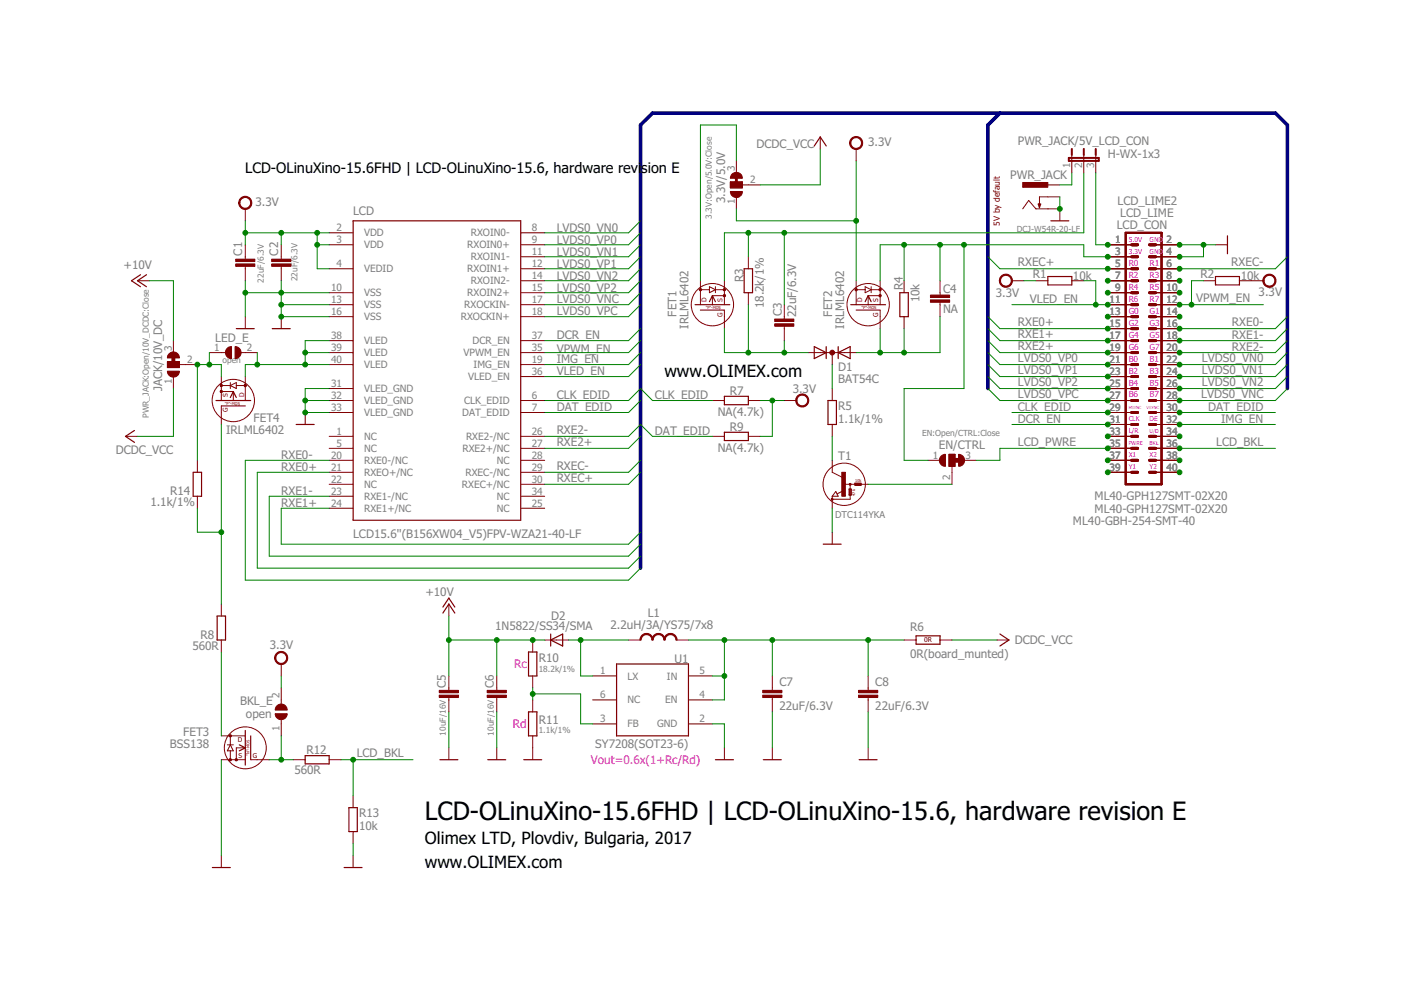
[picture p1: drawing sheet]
<svg xmlns="http://www.w3.org/2000/svg" width="297mm" height="210mm" viewBox="0 0 297 210" stroke-linecap="round" stroke-linejoin="round" font-family="sans-serif">
<defs><g id="words">
<text font-size="5.4" x="90.1" y="173.8">LCD-OLinuXino-15.6FHD | LCD-OLinuXino-15.6, hardware revision E</text>
<g font-size="3.6">
<text x="140.9" y="79.8">www.OLIMEX.com</text>
<text x="90.1" y="178.9">Olimex LTD, Plovdiv, Bulgaria, 2017</text>
<text x="90.1" y="183.9">www.OLIMEX.com</text>
</g>
<g font-size="3.1">
<text x="52" y="36.7">LCD-OLinuXino-15.6FHD | LCD-OLinuXino-15.6, hardware revi</text>
<text x="136" y="36.7">sion E</text>
</g>
<g font-size="2.5" fill="#808080">
<text x="160.4" y="31.5">DCDC_VCC</text>
<text x="184.1" y="31">3.3V</text>
<text x="215.8" y="30.8">PWR_JACK/5V_LCD_CON</text>
<text x="234.9" y="33.5">H-WX-1x3</text>
<text x="214.2" y="37.9">PWR_JACK</text>
<text x="54.2" y="43.7">3.3V</text>
<text x="74.9" y="45.6">LCD</text>
<text x="153.7" y="43.1" transform="rotate(-90 153.7 43.1)">3.3V/5.0V</text>
<text x="236.9" y="43.4">LCD_LIME2</text>
<text x="237.5" y="45.9">LCD_LIME</text>
<text x="118" y="51.6">LVDS0_VP0</text>
<text x="118" y="49.1">LVDS0_VN0</text>
<text x="236.8" y="48.5">LCD_CON</text>
<text x="26.2" y="57">+10V</text>
<text x="51.4" y="54.2" transform="rotate(-90 51.4 54.2)">C1</text>
<text x="59" y="54.2" transform="rotate(-90 59 54.2)">C2</text>
<text x="118" y="56.7">LVDS0_VP1</text>
<text x="118" y="54.2">LVDS0_VN1</text>
<text x="118" y="59.3">LVDS0_VN2</text>
<text x="157.6" y="59.8" transform="rotate(-90 157.6 59.8)">R3</text>
<text x="215.8" y="56.5">RXEC+</text>
<text x="219" y="59">R1</text>
<text x="227.5" y="59.3">10k</text>
<text x="254.6" y="59">R2</text>
<text x="261.1" y="56.5">RXEC-</text>
<text x="263" y="59.3">10k</text>
<text x="118" y="61.8">LVDS0_VP2</text>
<text x="118" y="64.3">LVDS0_VNC</text>
<text x="162" y="65.4" transform="rotate(-90 162 65.4)">18.2k/1%</text>
<text x="191.4" y="61.6" transform="rotate(-90 191.4 61.6)">R4</text>
<text x="195" y="64.1" transform="rotate(-90 195 64.1)">10k</text>
<text x="199.9" y="62.1">C4</text>
<text x="211.1" y="62.9">3.3V</text>
<text x="218.3" y="64.3">VLED_EN</text>
<text x="253.6" y="64.1">VPWM_EN</text>
<text x="266.9" y="62.7">3.3V</text>
<text x="118" y="66.9">LVDS0_VPC</text>
<text x="118" y="72">DCR_EN</text>
<text x="143.4" y="67.1" transform="rotate(-90 143.4 67.1)">FET1</text>
<text x="146" y="69.7" transform="rotate(-90 146 69.7)">IRLML6402</text>
<text x="165.8" y="67" transform="rotate(-90 165.8 67)">C3</text>
<text x="168.8" y="67.3" transform="rotate(-90 168.8 67.3)">22uF/6.3V</text>
<text x="176.4" y="67.1" transform="rotate(-90 176.4 67.1)">FET2</text>
<text x="179" y="69.7" transform="rotate(-90 179 69.7)">IRLML6402</text>
<text x="199.9" y="66.4">NA</text>
<text x="215.8" y="69.2">RXE0+</text>
<text x="215.8" y="71.7">RXE1+</text>
<text x="261.2" y="69.2">RXE0-</text>
<text x="261.2" y="72">RXE1-</text>
<text x="45.7" y="72.5">LED_E</text>
<text x="118" y="77">IMG_EN</text>
<text x="118" y="74.8">VPWM_EN</text>
<text x="215.8" y="76.8">LVDS0_VP0</text>
<text x="215.8" y="74.2">RXE2+</text>
<text x="254.8" y="76.8">LVDS0_VN0</text>
<text x="261.2" y="74.5">RXE2-</text>
<text x="34.4" y="83" transform="rotate(-90 34.4 83)">JACK/10V_DC</text>
<text x="118" y="79.6">VLED_EN</text>
<text x="154.8" y="83.7">R7</text>
<text x="168.1" y="83.3">3.3V</text>
<text x="177.7" y="81.1">BAT54C</text>
<text x="177.7" y="78.6">D1</text>
<text x="215.8" y="79.3">LVDS0_VP1</text>
<text x="215.8" y="81.9">LVDS0_VP2</text>
<text x="254.8" y="79.3">LVDS0_VN1</text>
<text x="254.8" y="81.9">LVDS0_VN2</text>
<text x="53.8" y="89.5">FET4</text>
<text x="118" y="84.7">CLK_EDID</text>
<text x="118" y="87.2">DAT_EDID</text>
<text x="138.9" y="84.7">CLK_EDID</text>
<text x="152.2" y="88.2">NA(4.7k)</text>
<text x="177.7" y="89.7">1.1k/1%</text>
<text x="177.7" y="86.9">R5</text>
<text x="215.8" y="84.4">LVDS0_VPC</text>
<text x="215.8" y="87.2">CLK_EDID</text>
<text x="215.8" y="89.7">DCR_EN</text>
<text x="254.7" y="84.4">LVDS0_VNC</text>
<text x="256.1" y="87.2">DAT_EDID</text>
<text x="258.9" y="89.7">IMG_EN</text>
<text x="47.9" y="92">IRLML6402</text>
<text x="118" y="92">RXE2-</text>
<text x="118" y="94.6">RXE2+</text>
<text x="138.9" y="92.3">DAT_EDID</text>
<text x="152.2" y="95.8">NA(4.7k)</text>
<text x="154.8" y="91.3">R9</text>
<text x="199" y="95.2">EN/CTRL</text>
<text x="215.8" y="94.6">LCD_PWRE</text>
<text x="257.9" y="94.6">LCD_BKL</text>
<text x="24.5" y="96.2">DCDC_VCC</text>
<text x="59.6" y="97.4">RXE0-</text>
<text x="59.6" y="99.9">RXE0+</text>
<text x="118" y="99.6">RXEC-</text>
<text x="177.7" y="97.6">T1</text>
<text x="31.9" y="107.3">1.1k/1%</text>
<text x="36.1" y="105">R14</text>
<text x="59.6" y="105">RXE1-</text>
<text x="59.6" y="107.5">RXE1+</text>
<text x="118" y="102.2">RXEC+</text>
<text x="232.1" y="106">ML40-GPH127SMT-02X20</text>
<text x="227.5" y="111.3">ML40-GBH-254-SMT-40</text>
<text x="232.1" y="108.8">ML40-GPH127SMT-02X20</text>
<text x="74.9" y="114.1">LCD15.6''(B156XW04_V5)FPV-WZA21-40-LF</text>
<text x="90.2" y="126.3">+10V</text>
<text x="116.9" y="131.4">D2</text>
<text x="137.3" y="130.9">L1</text>
<text x="40.8" y="137.7">560R</text>
<text x="42.5" y="135.5">R8</text>
<text x="57.2" y="137.6">3.3V</text>
<text x="105" y="133.7">1N5822/SS34/SMA</text>
<text x="129.5" y="133.4">2.2uH/3A/YS75/7x8</text>
<text x="193" y="133.8">R6</text>
<text x="215.2" y="136.6">DCDC_VCC</text>
<text x="114.2" y="140.4">R10</text>
<text x="143" y="140.5">U1</text>
<text x="193" y="139.5">0R(board_munted)</text>
<text x="50.9" y="149.4">BKL_E</text>
<text x="94.5" y="145.9" transform="rotate(-90 94.5 145.9)">C5</text>
<text x="104.7" y="145.9" transform="rotate(-90 104.7 145.9)">C6</text>
<text x="165.3" y="145.5">C7</text>
<text x="185.6" y="145.5">C8</text>
<text x="52.1" y="152.2">open</text>
<text x="114.2" y="153.5">R11</text>
<text x="165.3" y="150.6">22uF/6.3V</text>
<text x="185.6" y="150.6">22uF/6.3V</text>
<text x="36" y="158.5">BSS138</text>
<text x="38.9" y="156">FET3</text>
<text x="65" y="159.8">R12</text>
<text x="75.6" y="160.6">LCD_BKL</text>
<text x="126.2" y="158.5">SY7208(SOT23-6)</text>
<text x="62.4" y="164.1">560R</text>
<text x="76.1" y="173.3">R13</text>
<text x="76.1" y="176.1">10k</text>
</g>
<g font-size="2.5" fill="#f0f">
<text x="109" y="141.7">Rc</text>
<text x="108.8" y="154.4">Rd</text>
<text x="125.3" y="162">Vout=0.6x(1+Rc/Rd)</text>
</g>
<g font-size="2.1" fill="#808080">
<text x="226.9" y="35.6" transform="rotate(-90 226.9 35.6)">1</text>
<text x="229.4" y="35.6" transform="rotate(-90 229.4 35.6)">2</text>
<text x="232" y="35.6" transform="rotate(-90 232 35.6)">3</text>
<text x="155.8" y="36.3" transform="rotate(-90 155.8 36.3)">3</text>
<text x="159" y="38.9">2</text>
<text x="155.8" y="43.3" transform="rotate(-90 155.8 43.3)">1</text>
<text x="71.4" y="49">2</text>
<text x="71.4" y="51.5">3</text>
<text x="77.2" y="50.1">VDD</text>
<text x="77.2" y="52.7">VDD</text>
<text x="99.1" y="52.7">RXOIN0+</text>
<text x="99.8" y="50.1">RXOIN0-</text>
<text x="112.7" y="49">8</text>
<text x="112.7" y="51.5">9</text>
<text x="236.4" y="51.5">1</text>
<text x="247.4" y="51.5">2</text>
<text x="71.4" y="56.6">4</text>
<text x="77.2" y="57.7">VEDID</text>
<text x="99.1" y="57.7">RXOIN1+</text>
<text x="99.8" y="55.2">RXOIN1-</text>
<text x="112.7" y="54.1">11</text>
<text x="112.7" y="56.6">12</text>
<text x="112.7" y="59.2">14</text>
<text x="236.4" y="54.1">3</text>
<text x="236.4" y="56.6">5</text>
<text x="236.4" y="59.2">7</text>
<text x="247.4" y="54.1">4</text>
<text x="247.4" y="56.6">6</text>
<text x="247.4" y="59.2">8</text>
<text x="70.2" y="61.7">10</text>
<text x="70.2" y="64.2">13</text>
<text x="77.2" y="62.8">VSS</text>
<text x="77.2" y="65.4">VSS</text>
<text x="98.4" y="65.4">RXOCKIN-</text>
<text x="99.1" y="62.8">RXOIN2+</text>
<text x="99.8" y="60.3">RXOIN2-</text>
<text x="112.7" y="61.7">15</text>
<text x="112.7" y="64.2">17</text>
<text x="235.3" y="64.2">11</text>
<text x="236.4" y="61.7">9</text>
<text x="247.4" y="61.7">10</text>
<text x="247.4" y="64.2">12</text>
<text x="70.2" y="66.8">16</text>
<text x="70.2" y="71.9">38</text>
<text x="77.2" y="67.9">VSS</text>
<text x="97.7" y="67.9">RXOCKIN+</text>
<text x="112.7" y="66.8">18</text>
<text x="112.7" y="71.9">37</text>
<text x="235.3" y="66.8">13</text>
<text x="235.3" y="69.3">15</text>
<text x="235.3" y="71.9">17</text>
<text x="247.4" y="66.8">14</text>
<text x="247.4" y="69.3">16</text>
<text x="247.4" y="71.9">18</text>
<text x="36.4" y="74.4" transform="rotate(-90 36.4 74.4)">3</text>
<text x="39.7" y="76.9">2</text>
<text x="45.4" y="74.4">1</text>
<text x="52.4" y="74.4">2</text>
<text x="70.2" y="74.4">39</text>
<text x="70.2" y="76.9">40</text>
<text x="77.2" y="73">VLED</text>
<text x="77.2" y="75.5">VLED</text>
<text x="98.3" y="75.5">VPWM_EN</text>
<text x="100.2" y="73">DCR_EN</text>
<text x="112.7" y="76.9">19</text>
<text x="112.7" y="74.4">35</text>
<text x="235.3" y="74.4">19</text>
<text x="235.3" y="76.9">21</text>
<text x="247.4" y="74.4">20</text>
<text x="247.4" y="76.9">22</text>
<text x="36.4" y="81.4" transform="rotate(-90 36.4 81.4)">1</text>
<text x="70.2" y="82">31</text>
<text x="77.2" y="83.1">VLED_GND</text>
<text x="77.2" y="78.1">VLED</text>
<text x="99.3" y="80.6">VLED_EN</text>
<text x="100.4" y="78.1">IMG_EN</text>
<text x="112.7" y="79.5">36</text>
<text x="235.3" y="79.5">23</text>
<text x="235.3" y="82">25</text>
<text x="247.4" y="79.5">24</text>
<text x="247.4" y="82">26</text>
<text x="70.2" y="84.6">32</text>
<text x="70.2" y="87.1">33</text>
<text x="77.2" y="85.7">VLED_GND</text>
<text x="77.2" y="88.2">VLED_GND</text>
<text x="98" y="88.2">DAT_EDID</text>
<text x="98.4" y="85.7">CLK_EDID</text>
<text x="112.7" y="84.6">6</text>
<text x="112.7" y="87.1">7</text>
<text x="235.3" y="84.6">27</text>
<text x="235.3" y="87.1">29</text>
<text x="235.3" y="89.6">31</text>
<text x="247.4" y="84.6">28</text>
<text x="247.4" y="87.1">30</text>
<text x="247.4" y="89.6">32</text>
<text x="71.4" y="92.2">1</text>
<text x="71.4" y="94.7">5</text>
<text x="77.2" y="93.3">NC</text>
<text x="77.2" y="95.8">NC</text>
<text x="98" y="95.8">RXE2+/NC</text>
<text x="98.8" y="93.3">RXE2-/NC</text>
<text x="112.7" y="92.2">26</text>
<text x="112.7" y="94.7">27</text>
<text x="235.3" y="92.2">33</text>
<text x="235.3" y="94.7">35</text>
<text x="247.4" y="92.2">34</text>
<text x="247.4" y="94.7">36</text>
<text x="70.2" y="97.3">20</text>
<text x="70.2" y="99.8">21</text>
<text x="77.2" y="98.4">RXE0-/NC</text>
<text x="77.2" y="100.9">RXEO+/NC</text>
<text x="98.7" y="100.9">RXEC-/NC</text>
<text x="105.4" y="98.4">NC</text>
<text x="112.7" y="97.3">28</text>
<text x="112.7" y="99.8">29</text>
<text x="197.8" y="97.3">1</text>
<text x="201.5" y="101.7" transform="rotate(-90 201.5 101.7)">2</text>
<text x="204.7" y="97.3">3</text>
<text x="235.3" y="97.3">37</text>
<text x="235.3" y="99.8">39</text>
<text x="247.4" y="97.3">38</text>
<text x="247.4" y="99.8">40</text>
<text x="70.2" y="102.3">22</text>
<text x="70.2" y="104.9">23</text>
<text x="70.2" y="107.4">24</text>
<text x="77.2" y="103.4">NC</text>
<text x="77.2" y="106">RXE1-/NC</text>
<text x="97.9" y="103.4">RXEC+/NC</text>
<text x="105.4" y="106">NC</text>
<text x="112.7" y="107.4">25</text>
<text x="112.7" y="102.3">30</text>
<text x="112.7" y="104.9">34</text>
<text x="77.2" y="108.5">RXE1+/NC</text>
<text x="105.4" y="108.5">NC</text>
<text x="127.2" y="143">1</text>
<text x="148.3" y="143">5</text>
<text x="59.3" y="148" transform="rotate(-90 59.3 148)">2</text>
<text x="127.2" y="148">6</text>
<text x="133.1" y="144.1">LX</text>
<text x="133.1" y="149.2">NC</text>
<text x="141" y="149.2">EN</text>
<text x="141.4" y="144.1">IN</text>
<text x="148.3" y="148">4</text>
<text x="59.3" y="155" transform="rotate(-90 59.3 155)">1</text>
<text x="127.2" y="153.1">3</text>
<text x="133.1" y="154.2">FB</text>
<text x="139.3" y="154.2">GND</text>
<text x="148.3" y="153.1">2</text>
</g>
<text font-size="2" fill="#808080" x="177.1" y="109.8">DTC114YKA</text>
<g font-size="1.8" fill="#808080">
<text x="150.9" y="46.4" transform="rotate(-90 150.9 46.4)">3.3V:Open/5.0V:Close</text>
<text x="215.6" y="49.1">DCJ-W54R-20-LF</text>
<text x="55.9" y="59.9" transform="rotate(-90 55.9 59.9)">22uF/6.3V</text>
<text x="63" y="59.6" transform="rotate(-90 63 59.6)">22uF/6.3V</text>
<text x="47.2" y="77">open</text>
<text x="31.6" y="88.6" transform="rotate(-90 31.6 88.6)">PWR_JACK:Open/10V_DCDC:Close</text>
<text x="195.5" y="92.4">EN:Open/CTRL:Close</text>
<text x="114.2" y="142.4">18.2k/1%</text>
<text x="94.5" y="155.9" transform="rotate(-90 94.5 155.9)">10uF/16V</text>
<text x="104.7" y="155.9" transform="rotate(-90 104.7 155.9)">10uF/16V</text>
<text x="114.2" y="155.4">1.1k/1%</text>
</g>
<text font-size="1.8" fill="#800000" x="212" y="47.8" transform="rotate(-90 212 47.8)">5V by default</text>
<g font-size="1.8" fill="#f0f">
<text x="239.3" y="56.3">R0</text>
<text x="239.3" y="58.9">R2</text>
<text x="243.7" y="56.3">R1</text>
<text x="243.7" y="58.9">R3</text>
<text x="239.3" y="61.4">R4</text>
<text x="239.3" y="64">R6</text>
<text x="243.7" y="61.4">R5</text>
<text x="243.7" y="64">R7</text>
<text x="239.3" y="66.5">G0</text>
<text x="239.3" y="69">G2</text>
<text x="239.3" y="71.6">G4</text>
<text x="243.7" y="66.5">G1</text>
<text x="243.7" y="69">G3</text>
<text x="243.7" y="71.6">G5</text>
<text x="239.3" y="74.1">G6</text>
<text x="239.3" y="76.7">B0</text>
<text x="243.7" y="74.1">G7</text>
<text x="243.7" y="76.7">B1</text>
<text x="239.3" y="79.2">B2</text>
<text x="239.3" y="81.7">B4</text>
<text x="243.7" y="79.2">B3</text>
<text x="243.7" y="81.7">B5</text>
<text x="239.3" y="84.3">B6</text>
<text x="243.7" y="84.3">B7</text>
</g>
<g font-size="1.4" fill="#f0f">
<text x="239.3" y="53.8">3.3V</text>
<text x="239.3" y="51.3">5.0V</text>
<text x="243.7" y="53.8">GND</text>
<text x="243.7" y="51.3">GND</text>
<text x="239.3" y="89.4">CLK</text>
<text x="243.7" y="89.4">DE</text>
<text x="239.3" y="91.9">L/R</text>
<text x="239.3" y="97">X1</text>
<text x="239.3" y="99.5">Y1</text>
<text x="243.7" y="97">X2</text>
<text x="243.7" y="99.5">Y2</text>
</g>
<g font-size="1.4" fill="#800000">
<text x="149.8" y="64" transform="rotate(-90 149.8 64)">D</text>
<text x="153.2" y="64" transform="rotate(-90 153.2 64)">S</text>
<text x="182.8" y="64" transform="rotate(-90 182.8 64)">D</text>
<text x="186.2" y="64" transform="rotate(-90 186.2 64)">S</text>
<text x="153.2" y="67.1" transform="rotate(-90 153.2 67.1)">G</text>
<text x="186.2" y="67.1" transform="rotate(-90 186.2 67.1)">G</text>
<text x="48.3" y="87.5" transform="rotate(-90 48.3 87.5)">G</text>
<text x="48.3" y="84.3" transform="rotate(-90 48.3 84.3)">S</text>
<text x="51.7" y="84.3" transform="rotate(-90 51.7 84.3)">D</text>
<text x="195.9" y="136.2">0R</text>
<text x="50.4" y="157.3">D</text>
<text x="50.6" y="160.7">S</text>
<text x="53.6" y="160.7">G</text>
</g>
<g font-size="1.1" fill="#f0f">
<text x="239.3" y="94.4">PWRE</text>
<text x="243.7" y="94.4">BKL</text>
<text x="243.7" y="91.9">U/D</text>
</g>
<g font-size=".9" fill="#f0f">
<text x="239.3" y="86.8">HSYNC</text>
<text x="243.1" y="86.8">VSYNC</text>
</g>
<g font-size=".8" fill="#800000">
<text x="149.7" y="65.5">&quot;P&quot;-MOS</text>
<text x="182.7" y="65.5">&quot;P&quot;-MOS</text>
<text x="47.7" y="85.8">&quot;P&quot;-MOS</text>
<text x="181.3" y="105.1" transform="rotate(-90 181.3 105.1)">47k</text>
<text x="181.3" y="102.3">10k</text>
<text x="52.9" y="160.2" transform="rotate(-90 52.9 160.2)">&quot;N&quot;-MOS</text>
</g>
</g></defs>
<g fill="none" stroke="#800000" stroke-width=".61">
<path d="M156.1 37.2v1.9M239.9 59.5h1.3M239.9 57h1.3M239.9 54.4h1.3M239.9 51.9h1.3M243.7 59.5h1.3M243.7 57h1.3M243.7 54.4h1.3M243.7 51.9h1.3M239.9 62.1h1.3M239.9 64.6h1.3M239.9 67.1h1.3"/>
<path d="M239.9 69.7h1.3M239.9 72.2h1.3M239.9 74.8h1.3M239.9 77.3h1.3M239.9 79.8h1.3M243.7 62.1h1.3M243.7 64.6h1.3M243.7 67.1h1.3M243.7 69.7h1.3M243.7 72.2h1.3M243.7 74.8h1.3M243.7 77.3h1.3"/>
<path d="M243.7 79.8h1.3M239.9 82.4h1.3M239.9 84.9h1.3M239.9 87.5h1.3M239.9 90h1.3M239.9 92.5h1.3M239.9 95.1h1.3M239.9 97.6h1.3M243.7 82.4h1.3M243.7 84.9h1.3M243.7 87.5h1.3M243.7 90h1.3"/>
<path d="M243.7 92.5h1.3M243.7 95.1h1.3M243.7 97.6h1.3M239.9 100.1h1.3M243.7 100.1h1.3"/>
</g>
<path d="M201.8 97.6h1.8" fill="none" stroke="#800000" stroke-width="1"/>
<path d="M36.8 75.3v2" fill="none" stroke="#800000" stroke-width=".83"/>
<g fill="#800000" stroke="#800000" stroke-width=".21">
<path d="M180.5 29.4a1.4 1.4 0 0 1 2.2 .2 1.4 1.4 0 0 1-.8 2.1 1.4 1.4 0 0 1-1.8-1.4h.3a1.14 1.14 0 0 1 1.6-1 1.14 1.14 0 0 1 .3 1.9 1.14 1.14 0 0 1-1.9-.6v-.3h-.3z" fill-rule="evenodd"/>
<path d="M148.3 61.2h.4v.4h-.4z" fill-rule="evenodd"/>
<path d="M153.4 61.2h.4v.4h-.4z" fill-rule="evenodd"/>
<path d="M153.4 62.5h.4v.4h-.4z" fill-rule="evenodd"/>
<path d="M181.3 61.2h.4v.4h-.4z" fill-rule="evenodd"/>
<path d="M186.4 61.2h.4v.4h-.4z" fill-rule="evenodd"/>
<path d="M186.4 62.5h.4v.4h-.4z" fill-rule="evenodd"/>
<path d="M180.1 102.6h.3v.2h-.3l-.1-.1h.3h-.3z" fill-rule="evenodd"/>
<path d="M176.3 105.7h.3v.3h-.3l-.1-.1 .3-.1-.3 .1z" fill-rule="evenodd"/>
<path d="M203.2 96.3a1.27 1.27 0 0 1 1.3 1.3 1.27 1.27 0 0 1-1.3 1.3z" fill-rule="evenodd"/>
<path d="M199.5 96.8l.5-.4 .4-.1v2.6a1.26 1.26 0 0 1-1.1-.8 1.26 1.26 0 0 1 .2-1.3z" fill-rule="evenodd"/>
<path d="M51 42.1a1.4 1.4 0 0 1 2.2 .2 1.4 1.4 0 0 1-.8 2.1 1.4 1.4 0 0 1-1.8-1.4h.3a1.14 1.14 0 0 1 1.6-.9 1.14 1.14 0 0 1 .2 1.9 1.14 1.14 0 0 1-1.8-.7v-.3h-.3z" fill-rule="evenodd"/>
<path d="M155.3 36.9a1.27 1.27 0 0 1 1.3-.3 1.27 1.27 0 0 1 .8 1.2h-2.5z" fill-rule="evenodd"/>
<path d="M154.9 40.6h2.5a1.27 1.27 0 0 1-1.3 1.3 1.27 1.27 0 0 1-1.2-1.3z" fill-rule="evenodd"/>
<path d="M49.9 160.9h.4v.4h-.4z" fill-rule="evenodd"/>
<path d="M48.6 160.9h.4v.4h-.4z" fill-rule="evenodd"/>
<path d="M48.6 155.8h.4v.4h-.4z" fill-rule="evenodd"/>
<path d="M58.8 149.6a1.27 1.27 0 0 1 1.4-.2 1.27 1.27 0 0 1 .7 1.2h-2.5v-.5z" fill-rule="evenodd"/>
<path d="M58.4 151.3h2.5a1.27 1.27 0 0 1-1.3 1.3 1.27 1.27 0 0 1-1.2-1.3z" fill-rule="evenodd"/>
<path d="M58.6 138.6a1.39 1.39 0 0 1 2.2 .2 1.39 1.39 0 0 1-.8 2.1 1.39 1.39 0 0 1-1.8-1.4h.3a1.14 1.14 0 0 1 1.7-.9 1.14 1.14 0 0 1 .1 1.9 1.14 1.14 0 0 1-1.8-.7v-.3h-.3z" fill-rule="evenodd"/>
<path d="M169.1 83.9a1.4 1.4 0 0 1 2.2 .3 1.4 1.4 0 0 1-.8 2 1.4 1.4 0 0 1-1.8-1.3h.3a1.15 1.15 0 0 1 1.6-1.1 1.15 1.15 0 0 1 .3 1.9 1.15 1.15 0 0 1-1.9-.5v-.3h-.3z" fill-rule="evenodd"/>
<path d="M212.3 58.6a1.39 1.39 0 0 1 2.2 .2 1.39 1.39 0 0 1-.9 2.1 1.39 1.39 0 0 1-1.7-1.4h.2a1.14 1.14 0 0 1 1.7-.9 1.14 1.14 0 0 1 .2 1.9 1.14 1.14 0 0 1-1.8-.7l-.1-.3h-.2z" fill-rule="evenodd"/>
<path d="M268.1 58.6a1.4 1.4 0 0 1 2.2 .2 1.4 1.4 0 0 1-.8 2.1 1.4 1.4 0 0 1-1.8-1.4h.3a1.15 1.15 0 0 1 1.6-1.1 1.15 1.15 0 0 1 .3 1.9 1.15 1.15 0 0 1-1.9-.5v-.3h-.3z" fill-rule="evenodd"/>
<path d="M136.1 134.7l.5-.3 .5-.1v.3l-.5 .1-.4 .3-.3 .7h-.2z" fill-rule="evenodd"/>
<path d="M137.1 134.3a1.37 1.37 0 0 1 1.4 1.4h-.3l-.2-.7-.4-.3-.5-.1z" fill-rule="evenodd"/>
<path d="M138.6 134.7l.5-.3 .5-.1v.3l-.5 .1-.4 .3-.2 .7h-.3z" fill-rule="evenodd"/>
<path d="M139.6 134.3a1.37 1.37 0 0 1 1.4 1.4h-.2l-.3-.7-.4-.3-.5-.1z" fill-rule="evenodd"/>
<path d="M141.2 134.7l.5-.3 .5-.1v.3l-.5 .1-.4 .3-.3 .7h-.2v-.5z" fill-rule="evenodd"/>
<path d="M142.2 134.3a1.37 1.37 0 0 1 1.4 1.4h-.3l-.3-.7-.3-.3-.5-.1z" fill-rule="evenodd"/>
<path d="M35.9 75a1.26 1.26 0 0 1 1.4-.3 1.26 1.26 0 0 1 .7 1.2h-2.5l.1-.5z" fill-rule="evenodd"/>
<path d="M35.5 78.7h2.5a1.27 1.27 0 0 1-1.2 1.3 1.27 1.27 0 0 1-1.3-1.3z" fill-rule="evenodd"/>
<path d="M51.8 81.6h.4v.3h-.4z" fill-rule="evenodd"/>
<path d="M46.7 81.6h.4v.3h-.4z" fill-rule="evenodd"/>
<path d="M46.7 82.8h.4v.4h-.4z" fill-rule="evenodd"/>
<path d="M49.8 73.5a1.27 1.27 0 0 1 1.3 1.3 1.27 1.27 0 0 1-1.3 1.2z" fill-rule="evenodd"/>
<path d="M48.3 73.7l.8-.2v2.5a1.28 1.28 0 0 1-1.2-.9 1.28 1.28 0 0 1 .4-1.4z" fill-rule="evenodd"/>
<circle cx="176.4" cy="74.8" r=".51"/>
</g>
<g fill="none" stroke="#800000" stroke-width=".21">
<path d="M154.9 38.6h2.5v1.2h-2.5zM156.1 34.1v2.6M157.4 39.2h3.8M173.9 29v2.6M181.5 31.6v2.5M222.2 39.2h2.5M227.2 32.9v3.8M229.8 32.9v3.8M232.3 32.9v3.8M29.1 59.5h2.6M52 44.3v2.5M52 51.9v3"/>
<path d="M52 56.5v3M59.6 51.9v3M59.6 56.5v3M69.8 51.9h5.1M69.8 57h5.1M69.8 49.4h5.1M110.4 51.9h5.1M110.4 54.4h5.1M110.4 57h5.1M110.4 59.5h5.1M110.4 49.4h5.1M148.5 59.5v5.1"/>
<path d="M153.6 59.5v5.1M156.1 41.7v2.6M158.7 54.4v2.6M181.5 59.5v5.1M186.6 59.5v5.1M191.7 59.5v2.6M199.3 59.5v3.1M214.5 59.5h2.6M216.8 44.3l1.3-1.8 1.5 1.8h5.1v2.5M219.6 59.5h2.6M224.7 41.7h-4.3v2.3M227.2 59.5h2.6"/>
<path d="M234.9 51.9h5M234.9 54.4h5M234.9 57h5M234.9 59.5h5M245 51.9h5.1M245 54.4h5.1M245 57h5.1M245 59.5h5.1M255.2 59.5h2.5M257.7 51.9h2.5M262.8 59.5h5.1M35.5 76.7h2.5v1.2h-2.5z"/>
<path d="M36.8 72.2v2.6M36.8 79.8v2.6M38 77.3h3.8M44.4 74.8h3.4M46.9 79.8v5.1M51.1 74.8h3.4M52 67.1v2.6M52 79.8v5.1M59.6 67.1v2.6M69.8 62.1h5.1M69.8 64.6h5.1M69.8 67.1h5.1"/>
<path d="M69.8 72.2h5.1M69.8 74.8h5.1M69.8 77.3h5.1M110.4 62.1h5.1M110.4 64.6h5.1M110.4 67.1h5.1M110.4 72.2h5.1M110.4 74.8h5.1M110.4 77.3h5.1M110.4 79.8h5.1M148.5 61.4h1.9M150.4 60.8l1.3 .6-1.3 .7z"/>
<path d="M151.7 61.4h1.9M151.7 60.8v1.3M153.6 65.8v3.9M153.6 62.7h-2.6v1.9M158.7 62.1v2.5M166.3 64.6v3M166.3 69.2v3M171.4 74.8h10.1M176.4 74.8v2.5M181.5 61.4h1.9M183.4 60.8l1.3 .6-1.3 .7zM184.7 61.4h1.9"/>
<path d="M184.7 60.8v1.3M186.6 62.7h-2.5v1.9M186.6 65.8v3.9M191.7 67.1v2.6M199.3 64.1v3M234.9 62.1h5M234.9 64.6h5M234.9 67.1h5M234.9 69.7h5M234.9 72.2h5M234.9 74.8h5M234.9 77.3h5"/>
<path d="M234.9 79.8h5M245 62.1h5.1M245 64.6h5.1M245 67.1h5.1M245 69.7h5.1M245 72.2h5.1M245 74.8h5.1M245 77.3h5.1M245 79.8h5.1M26.6 92.5h2.5M41.8 97.6v2.5M46.9 86.1v3.9"/>
<path d="M46.9 83h2.6v1.9M46.9 81.7h1.9M48.8 81.7l1.3-.6v1.3zM48.8 81.1v1.3M50.1 81.7h1.9M64.7 87.5v2.5M69.8 82.4h5.1M69.8 84.9h5.1M69.8 87.5h5.1M69.8 92.5h5.1M69.8 95.1h5.1M69.8 97.6h5.1"/>
<path d="M110.4 84.9h5.1M110.4 87.5h5.1M110.4 92.5h5.1M110.4 95.1h5.1M110.4 97.6h5.1M151 84.9h2.6M151 92.5h2.6M158.7 84.9h2.5M158.7 92.5h2.5M166.3 84.9h2.5M176.4 82.4v2.5M176.4 90v2.5"/>
<path d="M176.4 97.6v2.5l2.1 1.1M196.8 97.6h2.5M201.2 96.3h1.3v2.6h-1.3zM201.8 98.9v3.8M204.4 97.6h2.5M234.9 82.4h5M234.9 84.9h5M234.9 87.5h5M234.9 90h5M234.9 92.5h5M234.9 95.1h5M234.9 97.6h5"/>
<path d="M245 82.4h5.1M245 84.9h5.1M245 87.5h5.1M245 90h5.1M245 92.5h5.1M245 95.1h5.1M245 97.6h5.1M41.8 105.2v2.6M69.8 100.1h5.1M69.8 105.2h5.1M69.8 102.7h5.1M69.8 107.8h5.1"/>
<path d="M110.4 100.1h5.1M110.4 105.2h5.1M110.4 102.7h5.1M110.4 107.8h5.1M176.4 105.2v2.6M176.4 112.8v2.6M177.2 104.2l.5 1h-1.3zM178.7 104.1l-1.3 .6M179 102.7h5.1M180 103.7h.5v1.3h-.5zM180.1 103.7v1.3M180.3 102.7v3.2h-3.9"/>
<path d="M180.4 103.7v1.3M181.3 102.4h1.2v.5h-1.2zM181.3 102.6h1.2M181.3 102.8h1.2M234.9 100.1h5M245 100.1h5.1M46.9 128.1v2.5M46.9 135.7v2.5M95.2 128.1v2.5M112.9 135.7v2.5M115.5 135.7h5.1M133.3 135.7h2.5"/>
<path d="M143.4 135.7h2.6M191.7 135.7h2.5M199.3 135.7h2.5M211.4 135.7h2.5M46.9 156h5.1M48.2 157.9h1.3M48.8 156v1.9M48.8 159.2v1.9M48.8 157.9l.7 1.3h-1.3zM52 158.6h-1.9v2.5M59.6 140.8v2.5M59.6 145.9v3.4"/>
<path d="M59.6 152.6v3.4M95.2 143.3v3.1M95.2 147.9v3M95.2 158.6v2.5M105.3 143.3v3.1M105.3 147.9v3M105.3 158.6v2.5M112.9 143.3v2.6M112.9 148.4v2.5M112.9 156v5.1M125.6 143.3h5.1M125.6 153.5h5.1"/>
<path d="M125.6 148.4h5.1M146 143.3h5M146 153.5h5M146 148.4h5M153.6 158.6v2.5M163.7 143.3v3.1M163.7 147.9v3M163.7 158.6v2.5M184.1 143.3v3.1M184.1 147.9v3M184.1 158.6v2.5M46.9 161.1h5.1"/>
<path d="M53.2 161.1h3.9M62.2 161.1h2.5M69.8 161.1h2.5M74.9 168.7v2.5M74.9 176.3v2.6M46.9 181.4v2.5M74.9 181.4v2.5"/>
<circle cx="151" cy="64.6" r="4.5"/>
<circle cx="184.1" cy="64.6" r="4.5"/>
<circle cx="49.5" cy="84.9" r="4.5"/>
<circle cx="179" cy="102.7" r="4.5"/>
<circle cx="52" cy="158.6" r="4.4"/>
</g>
<g fill="none" stroke="#800000" stroke-width=".25">
<path d="M172.6 30.9l1.3-1.9 1.3 1.9M29.8 58.3l-1.9 1.2 1.9 1.3M31.1 58.3l-2 1.2 2 1.3M74.9 46.8h35.5v63.5h-35.5zM157.8 57h1.8v5.1h-1.8zM220.1 43.3h.5l-.2 .7zM222.2 58.6h5v1.8h-5zM222.8 46.8h3.8M257.7 58.6h5.1v1.8h-5.1zM260.2 50v3.8M50.1 69.7h3.8M57.7 69.7h3.8"/>
<path d="M147.4 64.6h7.3M148.5 65.7h5.1M150.4 64l.6-1.3 .7 1.3M172.6 73.5l2.6 1.3-2.6 1.2zM175.2 73.5v2.5M177.7 74.8l2.6-1.3v2.5zM177.7 73.5v2.5M180.4 64.6h7.3M181.5 65.7h5.1M183.4 64l.7-1.3 .6 1.3M190.8 62.1h1.8v5h-1.8zM28.5 91.3l-1.9 1.2 1.9 1.3"/>
<path d="M45.8 84.9h7.3M46.9 86.1h5.1M48.8 84.3l.7-1.3 .6 1.3M62.8 90h3.8M153.6 84h5.1v1.8h-5.1zM153.6 91.7h5.1v1.7h-5.1zM175.6 84.9h1.7v5.1h-1.7zM41 100.1h1.7v5.1h-1.7zM174.5 115.4h3.9M46 130.6h1.8v5.1h-1.8zM93.9 130l1.3-1.9 1.2 1.9M93.9 128.7l1.3-1.9 1.2 1.9"/>
<path d="M112.1 138.2h1.7v5.1h-1.7zM116.8 135.7l2.5-1.3v2.6zM116.8 134.4v2.6M194.2 134.8h5.1v1.8h-5.1zM212 134.4l1.9 1.3-1.9 1.3M50.7 157.9l1.3 .7-1.3 .6M52 154.9v7.3M53.1 156v5.1M112.1 150.9h1.7v5.1h-1.7zM130.7 140.8h15.3v15.2h-15.3zM64.7 160.2h5.1v1.8h-5.1zM74 171.2h1.8v5.1h-1.8z"/>
<path d="M93.3 161.1h3.8M103.4 161.1h3.8M111 161.1h3.9M151.7 161.1h3.8M161.8 161.1h3.9M182.2 161.1h3.8M45 183.9h3.8M73 183.9h3.8"/>
</g>
<path d="M226.6 33.5h6.4v.6h-6.4zM227.2 31.6v1.3M229.8 31.6v1.3M232.3 31.6v1.3M238.7 49.4h7.6v53.3h-7.6z" fill="none" stroke="#800000" stroke-width=".42"/>
<g fill="#800000" stroke="#800000" stroke-width=".21">
<path d="M178.5 100.1h.7v5.1h-.7z"/>
<path d="M201.2 96.3h1.3v2.6h-1.3z"/>
<path d="M164.3 68.7h4v.5h-4z"/>
<path d="M164.3 67.6h4v.6h-4z"/>
<path d="M197.3 63.6h4v.5h-4z"/>
<path d="M197.3 62.6h4v.5h-4z"/>
<path d="M182 147.4h4.1v.5h-4.1z"/>
<path d="M182 146.4h4.1v.5h-4.1z"/>
<path d="M50 56h4v.5h-4z"/>
<path d="M50 54.9h4v.6h-4z"/>
<path d="M154.9 38.6h2.5v1.2h-2.5z"/>
<path d="M216.8 38.7h5.4v1h-5.4z"/>
<path d="M57.6 56h4.1v.5h-4.1z"/>
<path d="M57.6 54.9h4.1v.6h-4.1z"/>
<path d="M103.3 147.4h4.1v.5h-4.1z"/>
<path d="M103.3 146.4h4.1v.5h-4.1z"/>
<path d="M161.7 147.4h4.1v.5h-4.1z"/>
<path d="M161.7 146.4h4.1v.5h-4.1z"/>
<path d="M93.1 147.4h4.1v.5h-4.1z"/>
<path d="M93.1 146.4h4.1v.5h-4.1z"/>
<path d="M35.5 76.7h2.5v1.2h-2.5z"/>
</g>
<path d="M212 24l-2.5 2.5v55.9M272.9 82.4v-55.9l-2.5-2.5h-132.1l-2.5 2.5v94" fill="none" stroke="#000080" stroke-width=".76"/>
<g fill="none" stroke="#008000" stroke-width=".21">
<path d="M156.1 34.1v-7.6h-7.6v33M173.9 31.6v7.6h-12.7M181.5 34.1v25.4M227.2 36.7v2.5h-2.5M229.8 36.7v12.7h-76.2v10.1M232.3 36.7v15.2h2.6M31.7 59.5h5.1v12.7M52 46.8v5.1M52 59.5v7.6M52 49.4h17.8M59.6 49.4v2.5M59.6 59.5v7.6h10.2"/>
<path d="M67.2 51.9h2.6M67.2 49.4v7.6h2.6M135.8 49.4l-2.5 2.5h-17.8M135.8 51.9l-2.5 2.5h-17.8M135.8 59.5l-2.5 2.6h-17.8M135.8 46.8l-2.5 2.6h-17.8M135.8 54.4l-2.5 2.6h-17.8M135.8 57l-2.5 2.5h-17.8M156.1 44.3v2.5h25.4M158.7 49.4v5M166.3 49.4v15.2M191.7 51.9v7.6"/>
<path d="M199.3 51.9v7.6M204.4 51.9v30.5h-12.7v15.2h5.1M209.5 54.4l2.5 2.6h22.9M217.1 59.5h2.5M224.7 41.7v2.6M229.8 59.5h2.5v5.1M234.9 54.4h-5.1v-2.5h-43.2v7.6M250.1 51.9h7.6M255.2 51.9v2.5h-5.1M255.2 59.5h-2.6v5.1M272.9 54.4l-2.5 2.6h-20.3M44.4 74.8v2.5"/>
<path d="M46.9 79.8v-2.5h-5.1v20.3M52 62.1h17.8M54.5 74.8v2.5M59.6 64.6h10.2M64.7 74.8h5.1M69.8 77.3h-17.8v2.5M69.8 72.2h-5.1v5.1M135.8 62.1l-2.5 2.5h-17.8M135.8 64.6l-2.5 2.5h-17.8M135.8 72.2l-2.5 2.6h-17.8M135.8 74.8l-2.5 2.5h-17.8M135.8 77.3l-2.5 2.5h-17.8"/>
<path d="M135.8 69.7l-2.5 2.5h-17.8M153.6 69.7v5.1h17.8M158.7 64.6v10.2M166.3 72.2v2.6M176.4 77.3v5.1M186.6 69.7v5.1M191.7 69.7v5.1M199.3 67.1v7.7h-17.8M209.5 79.8l2.5 2.6h22.9M209.5 72.2l2.5 2.6h22.9M209.5 74.8l2.5 2.5h22.9M209.5 77.3l2.5 2.5h22.9"/>
<path d="M209.5 69.7l2.5 2.5h22.9M209.5 67.1l2.5 2.6h22.9M214.5 64.6h20.4M250.1 64.6h17.8M272.9 79.8l-2.5 2.6h-20.3M272.9 72.2l-2.5 2.6h-20.3M272.9 74.8l-2.5 2.5h-20.3M272.9 77.3l-2.5 2.5h-20.3M272.9 69.7l-2.5 2.5h-20.3M272.9 67.1l-2.5 2.6h-20.3M36.8 82.4v10.1h-7.7M46.9 90v38.1"/>
<path d="M64.7 84.9h5.1M69.8 97.6h-17.8v25.4h81.3l2.5-2.5M69.8 82.4h-5.1v5.1h5.1M115.5 84.9h17.8l2.5-2.5 2.5 2.5h12.7M115.5 92.5h17.8l2.5-2.5 2.5 2.5h12.7M135.8 84.9l-2.5 2.6h-17.8M135.8 92.5l-2.5 2.6h-17.8M135.8 97.6l-2.5 2.5h-17.8M161.2 84.9h5.1M163.7 84.9v7.6h-2.5M176.4 92.5v5.1M209.5 82.4l2.5 2.5h22.9"/>
<path d="M214.5 87.5h20.4M214.5 90h20.4M234.9 95.1h-22.9v2.5h-5.1M250.1 87.5h20.3M250.1 95.1h20.3M250.1 90h20.3M272.9 82.4l-2.5 2.5h-20.3M41.8 107.8v5h5.1M69.8 107.8h-10.2v7.6h73.7l2.5-2.6M69.8 100.1h-15.3v20.4h78.8l2.5-2.6M69.8 105.2h-12.7v12.7h76.2l2.5-2.5M135.8 100.1l-2.5 2.6h-17.8"/>
<path d="M176.4 107.8v5M184.1 102.7h17.7M46.9 138.2v17.8M95.2 130.6v12.7M95.2 135.7h20.3M105.3 135.7v7.6M120.6 135.7h12.7M123.1 135.7v7.6h2.5M146 135.7h45.7M153.6 135.7v12.7h-2.6M163.7 135.7v7.6M184.1 135.7v7.6"/>
<path d="M201.8 135.7h9.6M59.6 143.3v2.6M59.6 156v5.1M95.2 150.9v7.7M105.3 150.9v7.7M112.9 147.1h10.2v6.4h2.5M112.9 145.9v2.5M151 153.5h2.6v5.1M151 143.3h2.6M163.7 150.9v7.7M184.1 150.9v7.7M46.9 161.1v20.3"/>
<path d="M57.1 161.1h5.1M72.3 161.1h15.3M74.9 161.1v7.6M74.9 178.9v2.5"/>
</g>
<g fill="#008000" stroke="#008000" stroke-width=".21">
<circle cx="255.2" cy="51.9" r=".51"/>
<circle cx="250.1" cy="51.9" r=".51"/>
<circle cx="250.1" cy="54.4" r=".51"/>
<circle cx="59.6" cy="64.6" r=".51"/>
<circle cx="59.6" cy="67.1" r=".51"/>
<circle cx="59.6" cy="62.1" r=".51"/>
<circle cx="52" cy="62.1" r=".51"/>
<circle cx="224.7" cy="44.3" r=".51"/>
<circle cx="64.7" cy="84.9" r=".51"/>
<circle cx="64.7" cy="87.5" r=".51"/>
<circle cx="181.5" cy="46.8" r=".51"/>
<circle cx="52" cy="49.4" r=".51"/>
<circle cx="59.6" cy="49.4" r=".51"/>
<circle cx="67.2" cy="49.4" r=".51"/>
<circle cx="67.2" cy="51.9" r=".51"/>
<circle cx="163.7" cy="84.9" r=".51"/>
<circle cx="234.9" cy="95.1" r=".51"/>
<circle cx="250.1" cy="95.1" r=".51"/>
<circle cx="74.9" cy="161.1" r=".51"/>
<circle cx="191.7" cy="74.8" r=".51"/>
<circle cx="186.6" cy="74.8" r=".51"/>
<circle cx="158.7" cy="74.8" r=".51"/>
<circle cx="166.3" cy="74.8" r=".51"/>
<circle cx="112.9" cy="135.7" r=".51"/>
<circle cx="105.3" cy="135.7" r=".51"/>
<circle cx="95.2" cy="135.7" r=".51"/>
<circle cx="158.7" cy="49.4" r=".51"/>
<circle cx="166.3" cy="49.4" r=".51"/>
<circle cx="191.7" cy="51.9" r=".51"/>
<circle cx="204.4" cy="51.9" r=".51"/>
<circle cx="199.3" cy="51.9" r=".51"/>
<circle cx="234.9" cy="54.4" r=".51"/>
<circle cx="234.9" cy="77.3" r=".51"/>
<circle cx="250.1" cy="77.3" r=".51"/>
<circle cx="234.9" cy="79.8" r=".51"/>
<circle cx="250.1" cy="79.8" r=".51"/>
<circle cx="234.9" cy="82.4" r=".51"/>
<circle cx="250.1" cy="82.4" r=".51"/>
<circle cx="234.9" cy="84.9" r=".51"/>
<circle cx="250.1" cy="84.9" r=".51"/>
<circle cx="234.9" cy="87.5" r=".51"/>
<circle cx="250.1" cy="87.5" r=".51"/>
<circle cx="250.1" cy="90" r=".51"/>
<circle cx="234.9" cy="90" r=".51"/>
<circle cx="232.3" cy="64.6" r=".51"/>
<circle cx="234.9" cy="64.6" r=".51"/>
<circle cx="252.6" cy="64.6" r=".51"/>
<circle cx="250.1" cy="64.6" r=".51"/>
<circle cx="234.9" cy="51.9" r=".51"/>
<circle cx="64.7" cy="74.8" r=".51"/>
<circle cx="64.7" cy="77.3" r=".51"/>
<circle cx="54.5" cy="77.3" r=".51"/>
<circle cx="59.6" cy="161.1" r=".51"/>
<circle cx="250.1" cy="69.7" r=".51"/>
<circle cx="234.9" cy="69.7" r=".51"/>
<circle cx="250.1" cy="72.2" r=".51"/>
<circle cx="234.9" cy="72.2" r=".51"/>
<circle cx="250.1" cy="74.8" r=".51"/>
<circle cx="234.9" cy="74.8" r=".51"/>
<circle cx="250.1" cy="57" r=".51"/>
<circle cx="234.9" cy="57" r=".51"/>
<circle cx="123.1" cy="135.7" r=".51"/>
<circle cx="112.9" cy="147.1" r=".51"/>
<circle cx="234.9" cy="59.5" r=".51"/>
<circle cx="234.9" cy="62.1" r=".51"/>
<circle cx="234.9" cy="67.1" r=".51"/>
<circle cx="234.9" cy="92.5" r=".51"/>
<circle cx="234.9" cy="97.6" r=".51"/>
<circle cx="234.9" cy="100.1" r=".51"/>
<circle cx="250.1" cy="59.5" r=".51"/>
<circle cx="250.1" cy="62.1" r=".51"/>
<circle cx="250.1" cy="67.1" r=".51"/>
<circle cx="250.1" cy="92.5" r=".51"/>
<circle cx="250.1" cy="97.6" r=".51"/>
<circle cx="250.1" cy="100.1" r=".51"/>
<circle cx="184.1" cy="135.7" r=".51"/>
<circle cx="163.7" cy="135.7" r=".51"/>
<circle cx="153.6" cy="135.7" r=".51"/>
<circle cx="153.6" cy="143.3" r=".51"/>
<circle cx="41.8" cy="77.3" r=".51"/>
<circle cx="44.4" cy="77.3" r=".51"/>
<circle cx="46.9" cy="112.8" r=".51"/>
</g>
<use href="#words"/>
</svg>
